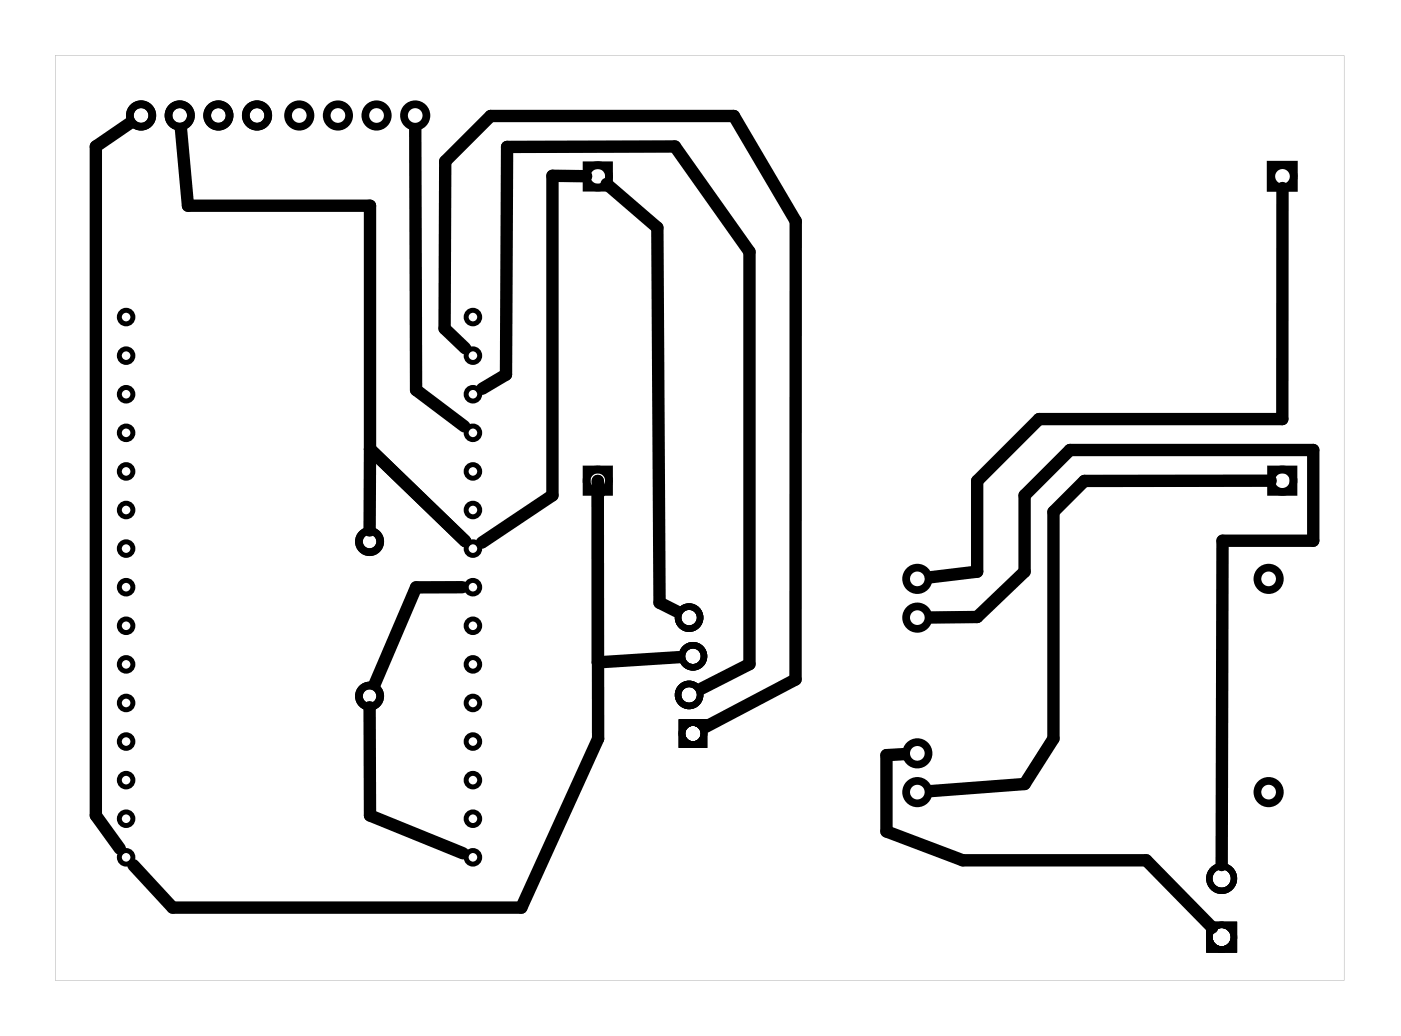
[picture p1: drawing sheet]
<svg xmlns="http://www.w3.org/2000/svg" width="92mm" height="68mm" viewBox="0 0 92 68" stroke-linecap="round" stroke-linejoin="round" font-family="sans-serif">
<g fill="#000">
<path d="M3.6 3.6h84.7v60.8h-84.7zM3.6 3.6v60.8h84.7v-60.8z"/>
<path d="M44.6 47.3v1.9h1.9v-1.9zM45 48.2a.55 .55 0 0 1 1.1 0 .55 .55 0 0 1-1.1 0z"/>
<path d="M44.6 47.3v1.9h1.9v-1.9zM45 48.2a.55 .55 0 0 1 1.1 0 .55 .55 0 0 1-1.1 0z"/>
<path d="M44.6 47.3v1.9h1.9v-1.9zM45 48.2a.55 .55 0 0 1 1.1 0 .55 .55 0 0 1-1.1 0z"/>
<path d="M79.3 60.6v2h2v-2zM79.7 61.6a.6 .6 0 0 1 1.2 0 .6 .6 0 0 1-1.2 0z"/>
<path d="M79.3 60.6v2h2v-2zM79.7 61.6a.6 .6 0 0 1 1.2 0 .6 .6 0 0 1-1.2 0z"/>
<path d="M79.3 60.6v2h2v-2zM79.7 61.6a.6 .6 0 0 1 1.2 0 .6 .6 0 0 1-1.2 0z"/>
</g>
<g fill="none" stroke="#000" stroke-width=".32">
<circle cx="8.3" cy="33.5" r=".45"/>
<circle cx="8.3" cy="36.1" r=".45"/>
<circle cx="8.3" cy="38.6" r=".45"/>
<circle cx="8.3" cy="31" r=".45"/>
<circle cx="8.3" cy="25.9" r=".45"/>
<circle cx="8.3" cy="20.8" r=".45"/>
<circle cx="8.3" cy="23.4" r=".45"/>
<circle cx="8.3" cy="28.4" r=".45"/>
<circle cx="31.1" cy="36.1" r=".45"/>
<circle cx="31.1" cy="38.6" r=".45"/>
<circle cx="31.1" cy="33.5" r=".45"/>
<circle cx="31.1" cy="31" r=".45"/>
<circle cx="31.1" cy="25.9" r=".45"/>
<circle cx="31.1" cy="20.8" r=".45"/>
<circle cx="31.1" cy="23.4" r=".45"/>
<circle cx="31.1" cy="28.4" r=".45"/>
<circle cx="8.3" cy="41.1" r=".45"/>
<circle cx="8.3" cy="48.7" r=".45"/>
<circle cx="8.3" cy="51.3" r=".45"/>
<circle cx="8.3" cy="46.2" r=".45"/>
<circle cx="8.3" cy="53.8" r=".45"/>
<circle cx="8.3" cy="43.7" r=".45"/>
<circle cx="8.3" cy="56.3" r=".45"/>
<circle cx="31.1" cy="41.1" r=".45"/>
<circle cx="31.1" cy="43.7" r=".45"/>
<circle cx="31.1" cy="48.7" r=".45"/>
<circle cx="31.1" cy="56.3" r=".45"/>
<circle cx="31.1" cy="51.3" r=".45"/>
<circle cx="31.1" cy="46.2" r=".45"/>
<circle cx="31.1" cy="53.8" r=".45"/>
</g>
<g fill="none" stroke="#000" stroke-width=".51">
<path d="M38.6 10.9h1.4v1.4h-1.4zM83.5 10.8h1.5v1.5h-1.5zM38.6 30.9h1.4v1.4h-1.4zM83.5 30.9h1.5v1.4h-1.5z"/>
<circle cx="9.3" cy="7.6" r=".74"/>
<circle cx="11.8" cy="7.6" r=".74"/>
<circle cx="14.4" cy="7.6" r=".74"/>
<circle cx="16.9" cy="7.6" r=".74"/>
<circle cx="19.7" cy="7.6" r=".74"/>
<circle cx="22.2" cy="7.6" r=".74"/>
<circle cx="24.7" cy="7.6" r=".74"/>
<circle cx="27.3" cy="7.6" r=".74"/>
<circle cx="39.3" cy="11.6" r=".74"/>
<circle cx="84.3" cy="11.6" r=".74"/>
<circle cx="24.3" cy="35.6" r=".7"/>
<circle cx="39.3" cy="31.6" r=".74"/>
<circle cx="60.3" cy="38" r=".74"/>
<circle cx="83.4" cy="38" r=".74"/>
<circle cx="84.3" cy="31.6" r=".74"/>
<circle cx="24.3" cy="45.8" r=".7"/>
<circle cx="60.3" cy="52.1" r=".74"/>
<circle cx="60.3" cy="40.6" r=".74"/>
<circle cx="60.3" cy="49.5" r=".74"/>
<circle cx="83.4" cy="52.1" r=".74"/>
</g>
<g fill="none" stroke="#000" stroke-width=".42">
<circle cx="80.3" cy="57.7" r=".81"/>
<circle cx="80.3" cy="61.6" r=".81"/>
</g>
<g fill="none" stroke="#000" stroke-width=".43">
<circle cx="45.3" cy="45.7" r=".72"/>
<circle cx="45.3" cy="40.6" r=".72"/>
<circle cx="45.5" cy="48.2" r=".72"/>
<circle cx="45.5" cy="43.1" r=".72"/>
</g>
<g fill="none" stroke="#000" stroke-width=".81">
<path d="M8.5 8.1l-2.2 1.5v44l1.6 2.2M11.9 8.5l.5 5h11.9v16M27.3 8.5v17.1l3.2 2.4M38.5 11.6h-2.2v21l-4.6 3.1M39.9 12.1l3.3 2.9 .1 24.6 1.2 .6M84.3 12.4v15.1h-16l-4.1 4.1v6l-3 .3M24.3 29.5l6.3 6.1M24.3 29.5v5.4M30.4 38.6h-3.1l-2.7 6.4M30.6 22.9l-1.4-1.3 .1-11 2.9-3h16l4.1 6.9v30.2l-5.9 3.1M31.7 25.5l1.6-.9v-14.9l11.1-.1 4.9 6.9v27.1l-3.2 1.6M39.3 32.4v16.1l-5 11.1h-23l-2.5-2.7"/>
<path d="M39.4 32.3l-.1-.7v11.9l5.3-.3M83.5 31.6h-12.2l-2.1 2v14.9l-1.9 3-6.1 .5M24.3 46.5v7.1l6.1 2.5M59.4 49.6h-1.1v5l5 1.9h12l4.4 4.5M61.2 40.6h3l3.1-3v-5l3-3h16v5.9h-6v21.4"/>
</g>
</svg>
